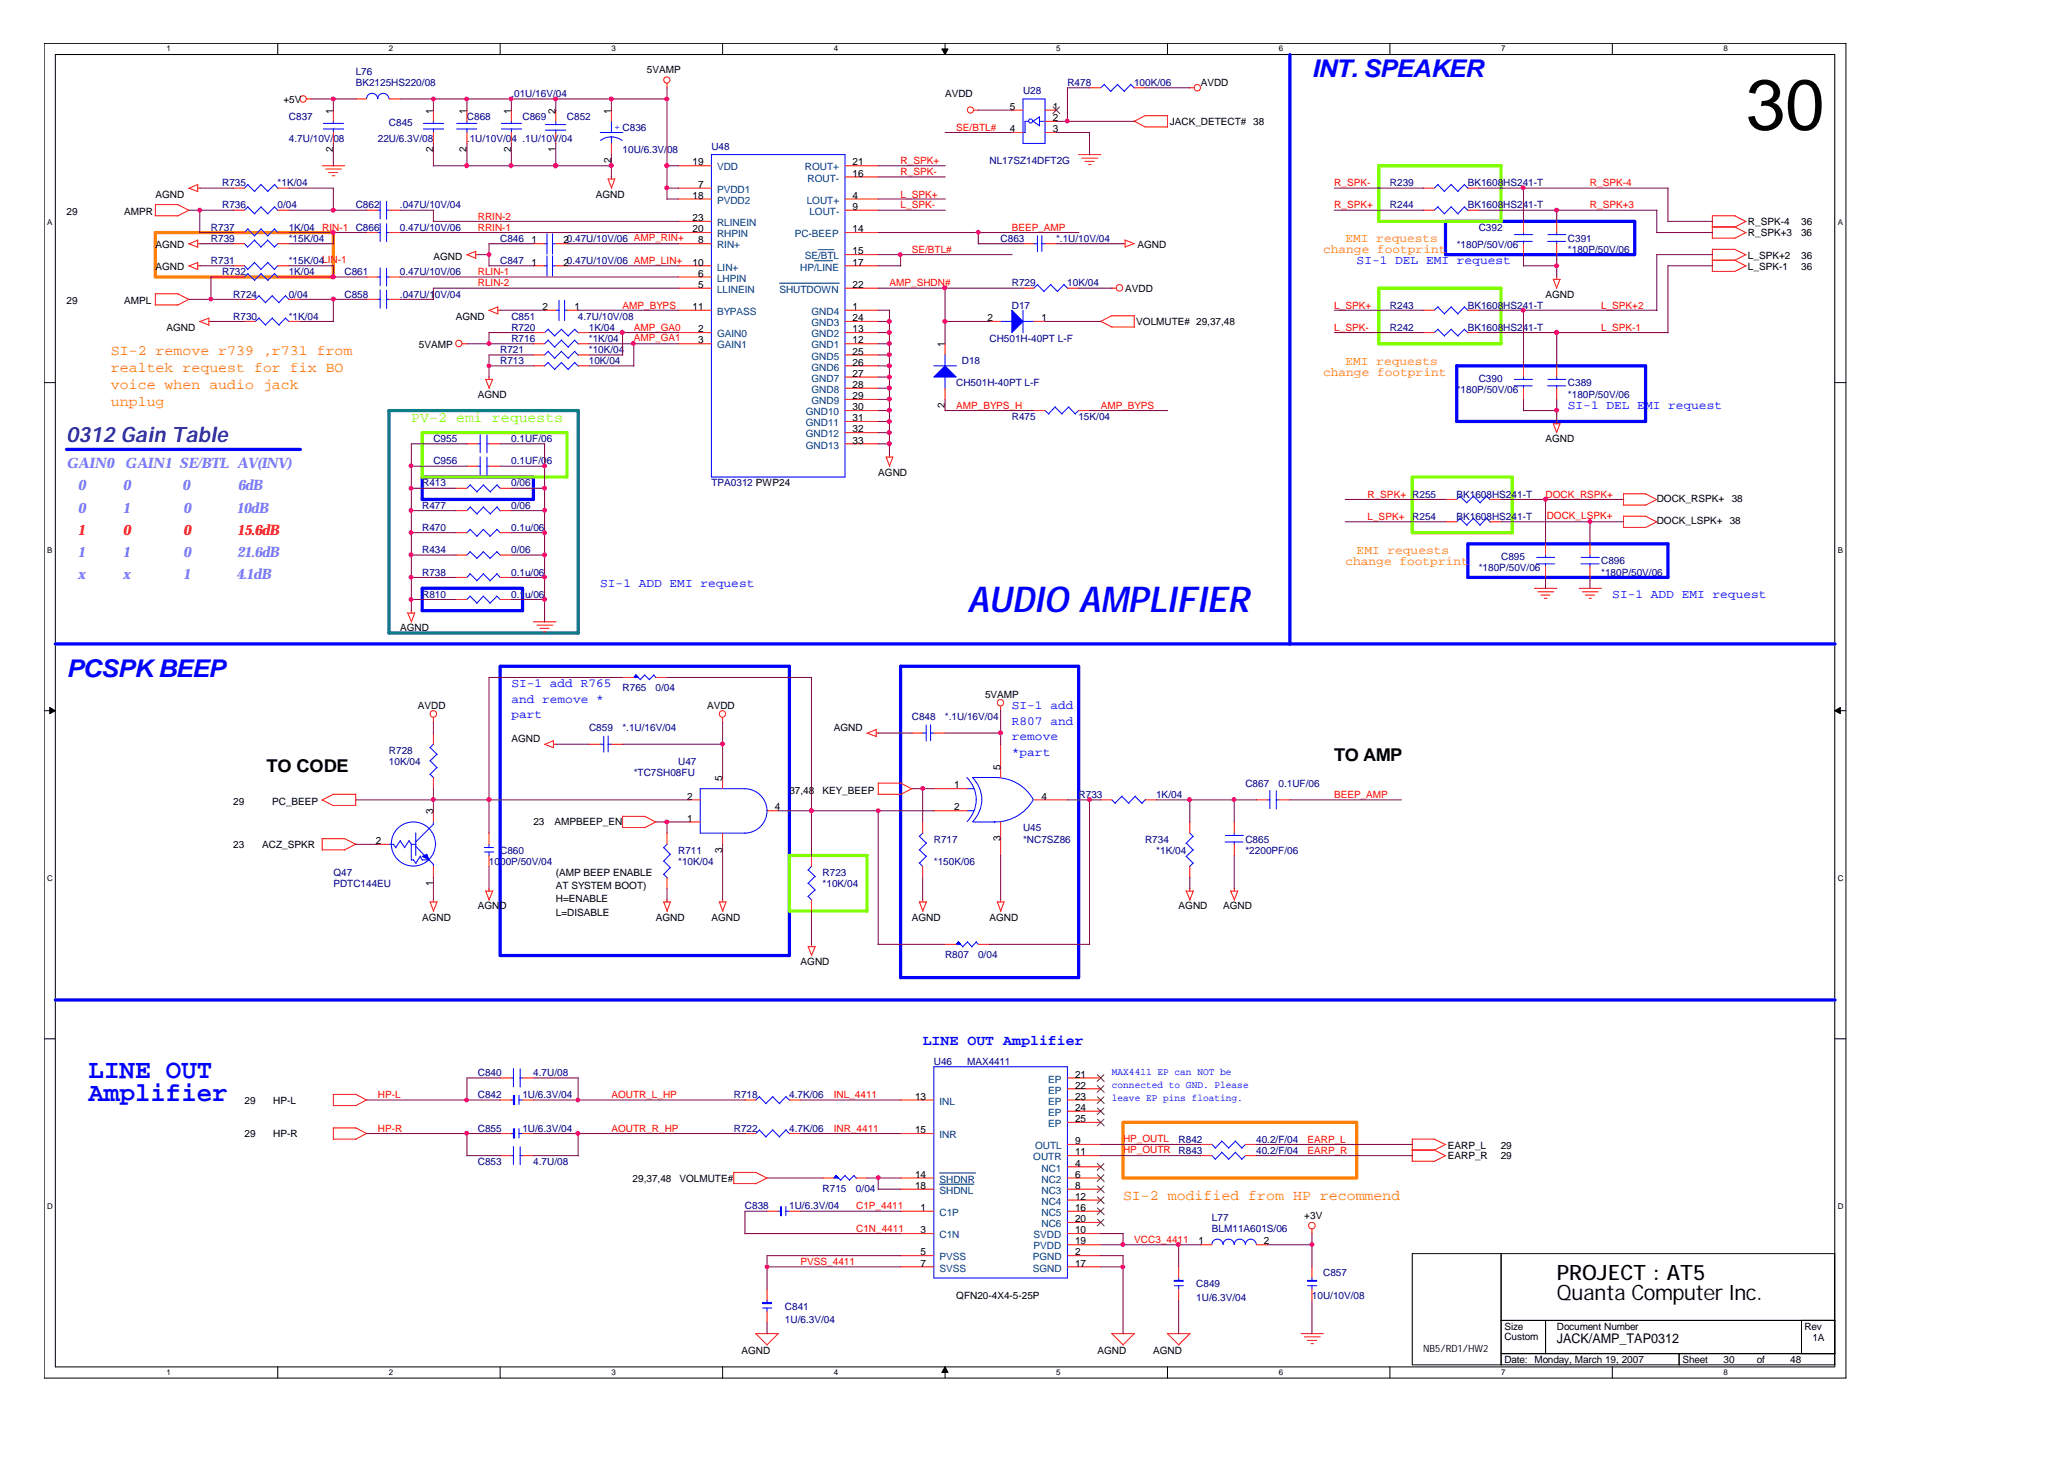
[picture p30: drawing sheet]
<svg xmlns="http://www.w3.org/2000/svg" width="297mm" height="210mm" viewBox="0 0 297 210" stroke-linecap="round" stroke-linejoin="round" font-family="sans-serif">
<defs><g id="words">
<text font-size="10.2" x="251.2" y="18.6">30</text>
<text font-size="5.1" fill="#00f" x="139.2" y="88.1">AUDIO AMPLIFIER</text>
<g font-size="3.9" fill="#00f">
<text x="12.7" y="155.1">LINE OUT</text>
<text x="12.7" y="158.4">Amplifier</text>
</g>
<g font-size="3.5" fill="#00f">
<text x="188.8" y="11.1">INT. SPEAKER</text>
<text x="9.6" y="97.5">PCSPKBEEP</text>
</g>
<text font-size="3" fill="#0000a0" x="9.6" y="63.6">0312 Gain Table</text>
<g font-size="3">
<text x="224" y="184.2">PROJECT : AT5</text>
<text x="224" y="187">Quanta Computer Inc.</text>
</g>
<g font-size="2.5">
<text x="38.4" y="111">TO CODE</text>
<text x="192" y="109.4">TO AMP</text>
</g>
<g font-size="2.1" fill="#ff8000">
<text x="16" y="51.1">SI-2 remove r739 ,r731 from</text>
<text x="16" y="53.5">realtek request for fix BO</text>
<text x="16" y="56">voice when audio jack</text>
<text x="16" y="58.4">unplug</text>
<text x="161.6" y="172.7">SI-2 modified from HP recommend</text>
</g>
<text font-size="2.1" fill="#80ff00" x="59.2" y="60.7">PV-2 emi requests</text>
<g font-size="2.1" fill="#8080ff">
<text x="9.6" y="67.4">GAIN0</text>
<text x="11.2" y="70.5">0</text>
<text x="17.7" y="70.5">0</text>
<text x="18" y="67.4">GAIN1 SE/BTL AV(INV)</text>
<text x="26.2" y="70.5">0</text>
<text x="34.2" y="70.5">6dB</text>
<text x="11.2" y="73.8">0</text>
<text x="17.7" y="73.8">1</text>
<text x="26.4" y="73.8">0</text>
<text x="34" y="73.8">10dB</text>
<text x="11.2" y="83.4">x</text>
<text x="11.2" y="80.2">1</text>
<text x="17.7" y="83.4">x</text>
<text x="17.7" y="80.2">1</text>
<text x="26.4" y="83.4">1</text>
<text x="26.4" y="80.2">0</text>
<text x="34" y="83.4">4.1dB</text>
<text x="34.1" y="80.2">21.6dB</text>
</g>
<g font-size="2.1" fill="#f00">
<text x="11.2" y="77">1</text>
<text x="17.7" y="77">0</text>
<text x="26.4" y="77">0</text>
<text x="34.1" y="77">15.6dB</text>
</g>
<text font-size="2.1" fill="#00f" x="132.8" y="150.3">LINE OUT Amplifier</text>
<text font-size="1.9" x="224" y="193.2">JACK/AMP_TAP0312</text>
<g font-size="1.8" fill="#ff8000">
<text x="193.6" y="34.9">EMI requests</text>
<text x="190.4" y="36.5">change footprint</text>
<text x="193.6" y="52.5">EMI requests</text>
<text x="190.4" y="54">change footprint</text>
<text x="193.6" y="81.3">change footprint</text>
<text x="195.2" y="79.6">EMI requests</text>
</g>
<g font-size="1.8" fill="#00f">
<text x="195.2" y="38">SI-1 DEL EMI request</text>
<text x="225.6" y="58.9">SI-1 DEL EMI request</text>
<text x="86.4" y="84.5">SI-1 ADD EMI request</text>
<text x="232" y="86">SI-1 ADD EMI request</text>
<text x="73.6" y="98.9">SI-1 add R765</text>
<text x="73.6" y="101.1">and remove *</text>
<text x="73.6" y="103.3">part</text>
<text x="145.6" y="102">SI-1 add</text>
<text x="145.6" y="104.3">R807 and</text>
<text x="145.6" y="106.5">remove</text>
<text x="145.6" y="108.8">*part</text>
</g>
<g font-size="1.4" fill="#000080">
<text x="51.2" y="10.8">L76</text>
<text x="41.6" y="17.2">C837</text>
<text x="51.2" y="12.4">BK2125HS220/08</text>
<text x="67.2" y="17.2">C868</text>
<text x="73.6" y="14">.01U/16V/04</text>
<text x="75.2" y="17.2">C869</text>
<text x="81.6" y="17.2">C852</text>
<text x="147.2" y="13.5">U28</text>
<text x="153.6" y="12.4">R478</text>
<text x="163.2" y="12.4">100K/06</text>
<text x="41.6" y="20.4">4.7U/10V/08</text>
<text x="54.4" y="20.4">22U/6.3V/08</text>
<text x="56" y="18.2">C845</text>
<text x="67.2" y="20.4">.1U/10V/04 .1U/10V/04</text>
<text x="89.6" y="22">10U/6.3V/08</text>
<text x="102.4" y="21.5">U48</text>
<text x="142.4" y="23.6">NL17SZ14DFT2G</text>
<text x="32" y="26.8">R735</text>
<text x="32" y="30">R736</text>
<text x="39.9" y="26.8">*1K/04</text>
<text x="39.9" y="30">0/04</text>
<text x="51.2" y="30">C862</text>
<text x="57.5" y="30">.047U/10V/04</text>
<text x="200" y="26.8">R239</text>
<text x="200" y="30">R244</text>
<text x="211.2" y="26.8">BK1608HS241-T</text>
<text x="211.2" y="30">BK1608HS241-T</text>
<text x="30.4" y="33.2">R737</text>
<text x="30.4" y="34.8">R739</text>
<text x="41.5" y="33.2">1K/04</text>
<text x="41.5" y="34.8">*15K/04</text>
<text x="51.2" y="33.2">C866</text>
<text x="57.5" y="33.2">0.47U/10V/06</text>
<text x="72" y="34.8">C846</text>
<text x="144" y="34.8">C863</text>
<text x="151.9" y="34.8">*.1U/10V/04</text>
<text x="209.6" y="35.7">*180P/50V/06</text>
<text x="212.8" y="33.2">C392</text>
<text x="225.6" y="34.8">C391</text>
<text x="30.4" y="38">R731</text>
<text x="32" y="39.6">R732</text>
<text x="41.5" y="38">*15K/04LIN-1</text>
<text x="41.5" y="39.6">1K/04</text>
<text x="49.6" y="39.6">C861</text>
<text x="57.5" y="39.6">0.47U/10V/06</text>
<text x="72" y="38">C847</text>
<text x="145.6" y="41.2">R729</text>
<text x="153.6" y="41.2">10K/04</text>
<text x="225.6" y="36.4">*180P/50V/06</text>
<text x="33.6" y="46">R730</text>
<text x="33.6" y="42.8">R724</text>
<text x="41.5" y="46">*1K/04</text>
<text x="41.5" y="42.8">0/04</text>
<text x="49.6" y="42.8">C858</text>
<text x="57.5" y="42.8">.047U/10V/04</text>
<text x="73.6" y="47.6">R720</text>
<text x="73.6" y="46">C851</text>
<text x="83.2" y="46">4.7U/10V/08</text>
<text x="84.7" y="47.6">1K/04</text>
<text x="145.6" y="44.4">D17</text>
<text x="200" y="47.6">R242</text>
<text x="200" y="44.4">R243</text>
<text x="211.2" y="47.6">BK1608HS241-T</text>
<text x="211.2" y="44.4">BK1608HS241-T</text>
<text x="72" y="52.4">R713</text>
<text x="72" y="50.8">R721</text>
<text x="73.6" y="49.2">R716</text>
<text x="84.7" y="52.4">10K/04</text>
<text x="84.7" y="49.2">*1K/04</text>
<text x="84.7" y="50.8">*10K/04</text>
<text x="138.4" y="52.4">D18</text>
<text x="142.4" y="49.2">CH501H-40PT L-F</text>
<text x="137.6" y="55.6">CH501H-40PT L-F</text>
<text x="209.6" y="56.6">*180P/50V/06</text>
<text x="212.8" y="55">C390</text>
<text x="225.6" y="55.6">C389</text>
<text x="225.6" y="57.2">*180P/50V/06</text>
<text x="62.4" y="63.6">C955</text>
<text x="73.5" y="63.6">0.1UF/06</text>
<text x="145.6" y="60.4">R475</text>
<text x="155.2" y="60.4">15K/04</text>
<text x="60.7" y="70">R413</text>
<text x="62.4" y="66.8">C956</text>
<text x="73.5" y="70">0/06</text>
<text x="73.5" y="66.8">0.1UF/06</text>
<text x="102.4" y="70">TPA0312 PWP24</text>
<text x="203.2" y="71.6">R255</text>
<text x="209.6" y="71.6">BK1608HS241-T</text>
<text x="60.7" y="76.4">R470</text>
<text x="60.7" y="73.2">R477</text>
<text x="73.5" y="76.4">0.1u/06</text>
<text x="73.5" y="73.2">0/06</text>
<text x="203.2" y="74.8">R254</text>
<text x="209.6" y="74.8">BK1608HS241-T</text>
<text x="60.7" y="82.8">R738</text>
<text x="60.7" y="79.6">R434</text>
<text x="73.5" y="82.8">0.1u/06</text>
<text x="73.5" y="79.6">0/06</text>
<text x="212.8" y="82.2">*180P/50V/06</text>
<text x="216" y="80.6">C895</text>
<text x="230.4" y="81.2">C896</text>
<text x="230.4" y="82.8">*180P/50V/06</text>
<text x="60.7" y="86">R810</text>
<text x="73.5" y="86">0.1u/06</text>
<text x="89.6" y="99.5">R765</text>
<text x="94.3" y="99.5">0/04</text>
<text x="84.8" y="105.2">C859</text>
<text x="89.6" y="105.2">*.1U/16V/04</text>
<text x="131.2" y="103.6">C848</text>
<text x="135.9" y="103.6">*.1U/16V/04</text>
<text x="56" y="108.4">R728</text>
<text x="56" y="110">10K/04</text>
<text x="91.2" y="111.6">*TC7SH08FU</text>
<text x="97.6" y="110">U47</text>
<text x="179.2" y="113.2">C867</text>
<text x="184" y="113.2">0.1UF/06</text>
<text x="147.2" y="119.6">U45</text>
<text x="155.2" y="114.8">R733</text>
<text x="166.3" y="114.8">1K/04</text>
<text x="48" y="126">Q47</text>
<text x="70.4" y="124.4">1000P/50V/04</text>
<text x="72" y="122.8">C860</text>
<text x="97.6" y="122.8">R711</text>
<text x="97.6" y="124.4">*10K/04</text>
<text x="118.4" y="126">R723</text>
<text x="134.4" y="121.2">R717</text>
<text x="134.4" y="124.4">*150K/06</text>
<text x="147.2" y="121.2">*NC7SZ86</text>
<text x="164.8" y="121.2">R734</text>
<text x="166.4" y="122.8">*1K/04</text>
<text x="179.2" y="121.2">C865</text>
<text x="179.2" y="122.8">*2200PF/06</text>
<text x="48" y="127.6">PDTC144EU</text>
<text x="118.4" y="127.6">*10K/04</text>
<text x="136" y="137.9">R807</text>
<text x="140.7" y="137.9">0/04</text>
<text x="68.7" y="154.8">C840</text>
<text x="76.7" y="154.8">4.7U/08</text>
<text x="134.4" y="153.2">U46</text>
<text x="139.2" y="153.2">MAX4411</text>
<text x="68.7" y="158">C842</text>
<text x="75.2" y="158">1U/6.3V/04</text>
<text x="105.6" y="158">R718</text>
<text x="113.6" y="158">4.7K/06</text>
<text x="68.7" y="162.8">C855</text>
<text x="68.7" y="167.6">C853</text>
<text x="75.2" y="162.8">1U/6.3V/04</text>
<text x="76.7" y="167.6">4.7U/08</text>
<text x="105.6" y="162.8">R722</text>
<text x="113.6" y="162.8">4.7K/06</text>
<text x="169.6" y="164.4">R842</text>
<text x="169.6" y="166">R843</text>
<text x="180.7" y="164.4">40.2/F/04</text>
<text x="180.7" y="166">40.2/F/04</text>
<text x="118.4" y="171.5">R715</text>
<text x="123.2" y="171.5">0/04</text>
<text x="107.2" y="174">C838</text>
<text x="113.6" y="174">1U/6.3V/04</text>
<text x="174.4" y="175.6">L77</text>
<text x="174.4" y="177.2">BLM11A601S/06</text>
<text x="172.1" y="185.2">C849</text>
<text x="190.4" y="183.6">C857</text>
<text x="112.9" y="188.4">C841</text>
<text x="112.9" y="190.3">1U/6.3V/04</text>
<text x="172.1" y="187.1">1U/6.3V/04</text>
<text x="188.8" y="186.8">10U/10V/08</text>
</g>
<g font-size="1.4">
<text x="93.1" y="10.5">5VAMP</text>
<text x="40.8" y="14.8">+5V</text>
<text x="47.9" y="16.4" transform="rotate(-90 47.9 16.4)">1</text>
<text x="62.3" y="16.4" transform="rotate(-90 62.3 16.4)">1</text>
<text x="67.1" y="16.4" transform="rotate(-90 67.1 16.4)">1</text>
<text x="73.5" y="16.4" transform="rotate(-90 73.5 16.4)">1</text>
<text x="79.9" y="16.4" transform="rotate(-90 79.9 16.4)">2</text>
<text x="87.9" y="16.4" transform="rotate(-90 87.9 16.4)">1</text>
<text x="136" y="14">AVDD</text>
<text x="145.3" y="15.8">5</text>
<text x="151.5" y="15.8">1</text>
<text x="151.5" y="17.4">2</text>
<text x="172.8" y="12.4">AVDD</text>
<text x="47.9" y="21.9" transform="rotate(-90 47.9 21.9)">2</text>
<text x="62.3" y="21.9" transform="rotate(-90 62.3 21.9)">2</text>
<text x="67.1" y="21.9" transform="rotate(-90 67.1 21.9)">2</text>
<text x="73.5" y="21.9" transform="rotate(-90 73.5 21.9)">2</text>
<text x="79.9" y="21.9" transform="rotate(-90 79.9 21.9)">1</text>
<text x="87.9" y="23.4" transform="rotate(-90 87.9 23.4)">2</text>
<text x="99.7" y="23.8">19</text>
<text x="122.7" y="23.8">21</text>
<text x="145.3" y="19">4</text>
<text x="151.5" y="19">3</text>
<text x="168.3" y="18">JACK_DETECT# 38</text>
<text x="22.4" y="28.4">AGND</text>
<text x="85.7" y="28.4">AGND</text>
<text x="99.7" y="28.6">18</text>
<text x="100.5" y="27">7</text>
<text x="122.7" y="25.4">16</text>
<text x="122.7" y="28.6">4</text>
<text x="9.6" y="31">29</text>
<text x="17.9" y="31">AMPR</text>
<text x="22.4" y="35.6">AGND</text>
<text x="76.5" y="35">1</text>
<text x="81.1" y="35">20.47U/10V/06</text>
<text x="99.7" y="31.8">23</text>
<text x="99.7" y="33.4">20</text>
<text x="100.5" y="35">8</text>
<text x="122.7" y="33.4">14</text>
<text x="122.7" y="30.2">9</text>
<text x="163.7" y="35.6">AGND</text>
<text x="251.5" y="34">R_SPK+3</text>
<text x="251.5" y="32.4">R_SPK-4</text>
<text x="259.1" y="34">36</text>
<text x="259.2" y="32.4">36</text>
<text x="22.4" y="38.8">AGND</text>
<text x="62.4" y="37.4">AGND</text>
<text x="76.5" y="38.2">1</text>
<text x="81.1" y="38.2">20.47U/10V/06 AMP_LIN+</text>
<text x="99.7" y="38.2">10</text>
<text x="100.5" y="39.8">6</text>
<text x="100.5" y="41.4">5</text>
<text x="122.7" y="41.4">22</text>
<text x="122.7" y="36.6">15</text>
<text x="122.7" y="38.2">17</text>
<text x="251.5" y="38.8">L_SPK-1</text>
<text x="251.5" y="37.2">L_SPK+2</text>
<text x="259.2" y="37.2">36</text>
<text x="259.2" y="38.8">36</text>
<text x="9.6" y="43.7">29</text>
<text x="17.9" y="43.7">AMPL</text>
<text x="24" y="47.6">AGND</text>
<text x="65.6" y="46">AGND</text>
<text x="78.1" y="44.6">2</text>
<text x="82.7" y="44.6">1</text>
<text x="99.7" y="44.6">11</text>
<text x="100.5" y="47.8">2</text>
<text x="122.7" y="46.2">24</text>
<text x="122.7" y="47.8">13</text>
<text x="122.7" y="44.6">1</text>
<text x="142.1" y="46.2">2</text>
<text x="149.9" y="46.2">1</text>
<text x="161.9" y="42">AVDD</text>
<text x="163.5" y="46.8">VOLMUTE# 29,37,48</text>
<text x="222.4" y="42.8">AGND</text>
<text x="60.3" y="50">5VAMP</text>
<text x="100.5" y="49.4">3</text>
<text x="122.7" y="49.4">12</text>
<text x="122.7" y="51">25</text>
<text x="122.7" y="52.6">26</text>
<text x="135.9" y="50" transform="rotate(-90 135.9 50)">1</text>
<text x="68.7" y="57.2">AGND</text>
<text x="122.7" y="54.2">27</text>
<text x="122.7" y="55.8">28</text>
<text x="122.7" y="57.4">29</text>
<text x="122.7" y="59">30</text>
<text x="135.9" y="58.6" transform="rotate(-90 135.9 58.6)">2</text>
<text x="122.7" y="60.6">31</text>
<text x="122.7" y="62.2">32</text>
<text x="122.7" y="63.8">33</text>
<text x="222.4" y="63.6">AGND</text>
<text x="126.4" y="68.4">AGND</text>
<text x="238.4" y="75.5">DOCK_LSPK+</text>
<text x="238.4" y="72.2">DOCK_RSPK+</text>
<text x="248.9" y="75.5">38</text>
<text x="249.2" y="72.2">38</text>
<text x="57.6" y="90.8">AGND</text>
<text x="60.1" y="102">AVDD</text>
<text x="101.7" y="102">AVDD</text>
<text x="141.7" y="100.4">5VAMP</text>
<text x="73.6" y="106.8">AGND</text>
<text x="120" y="105.2">AGND</text>
<text x="103.9" y="112.4" transform="rotate(-90 103.9 112.4)">5</text>
<text x="137.3" y="113.4">1</text>
<text x="143.9" y="110.8" transform="rotate(-90 143.9 110.8)">5</text>
<text x="33.6" y="115.8">29</text>
<text x="39.2" y="115.8">PC_BEEP</text>
<text x="62.3" y="117.2" transform="rotate(-90 62.3 117.2)">3</text>
<text x="76.8" y="118.7">23</text>
<text x="79.8" y="118.7">AMPBEEP_EN</text>
<text x="98.8" y="115">2</text>
<text x="98.8" y="118.2">1</text>
<text x="111.5" y="116.6">4</text>
<text x="113.6" y="114.2">37,48</text>
<text x="118.4" y="114.2">KEY_BEEP</text>
<text x="137.3" y="116.6">2</text>
<text x="149.9" y="115">4</text>
<text x="33.6" y="122">23</text>
<text x="37.7" y="122">ACZ_SPKR</text>
<text x="54.1" y="121.4">2</text>
<text x="80" y="126">(AMP BEEP ENABLE</text>
<text x="103.9" y="122.7" transform="rotate(-90 103.9 122.7)">3</text>
<text x="143.9" y="121" transform="rotate(-90 143.9 121)">3</text>
<text x="62.3" y="127.4" transform="rotate(-90 62.3 127.4)">1</text>
<text x="68.7" y="130.8">AGND</text>
<text x="80" y="127.9">AT SYSTEM BOOT)</text>
<text x="80" y="129.8">H=ENABLE</text>
<text x="80" y="131.7">L=DISABLE</text>
<text x="169.6" y="130.8">AGND</text>
<text x="176" y="130.8">AGND</text>
<text x="60.7" y="132.4">AGND</text>
<text x="94.4" y="132.4">AGND</text>
<text x="102.4" y="132.4">AGND</text>
<text x="131.2" y="132.4">AGND</text>
<text x="142.4" y="132.4">AGND</text>
<text x="115.2" y="138.8">AGND</text>
<text x="154.7" y="155">21</text>
<text x="35.2" y="158.8">29</text>
<text x="39.3" y="158.8">HP-L</text>
<text x="131.7" y="158.2">13</text>
<text x="154.7" y="156.6">22</text>
<text x="154.7" y="158.2">23</text>
<text x="154.7" y="159.8">24</text>
<text x="154.7" y="161.4">25</text>
<text x="35.2" y="163.6">29</text>
<text x="39.3" y="163.6">HP-R</text>
<text x="131.7" y="163">15</text>
<text x="154.7" y="166.2">11</text>
<text x="154.7" y="164.6">9</text>
<text x="154.7" y="167.8">4</text>
<text x="208.3" y="165.2">EARP_L</text>
<text x="208.3" y="166.8">EARP_R</text>
<text x="215.9" y="165.2">29</text>
<text x="215.9" y="166.8">29</text>
<text x="91" y="170">29,37,48</text>
<text x="97.7" y="170">VOLMUTE#</text>
<text x="131.7" y="171">18</text>
<text x="131.7" y="169.4">14</text>
<text x="154.7" y="169.4">6</text>
<text x="154.7" y="172.6">12</text>
<text x="154.7" y="171">8</text>
<text x="132.5" y="174.2">1</text>
<text x="132.5" y="177.4">3</text>
<text x="154.7" y="174.2">16</text>
<text x="154.7" y="175.8">20</text>
<text x="154.7" y="177.4">10</text>
<text x="154.7" y="179">19</text>
<text x="172.5" y="179">1</text>
<text x="181.9" y="179">2</text>
<text x="187.7" y="175.3">+3V</text>
<text x="132.5" y="180.6">5</text>
<text x="132.5" y="182.2">7</text>
<text x="154.7" y="182.2">17</text>
<text x="154.7" y="180.6">2</text>
<text x="137.6" y="186.8">QFN20-4X4-5-25P</text>
<text x="216.5" y="191.3">Size</text>
<text x="224" y="191.3">Document Number</text>
<text x="259.6" y="191.3">Rev</text>
<text x="106.7" y="194.8">AGND</text>
<text x="157.9" y="194.8">AGND</text>
<text x="165.9" y="194.8">AGND</text>
<text x="204.8" y="194.5">NB5/RD1/HW2</text>
<text x="216.5" y="192.8">Custom</text>
<text x="216.5" y="196.1">Date: Monday, March 19, 2007</text>
<text x="242.1" y="196.1">Sheet</text>
<text x="248" y="196.1">30</text>
<text x="252.8" y="196.1">of</text>
<text x="257.6" y="196.1">48</text>
<text x="260.8" y="192.9">1A</text>
</g>
<g font-size="1.4" fill="#00f">
<text x="88.4" y="18.6">+ C836</text>
<text x="160" y="154.7">MAX4411 EP can NOT be</text>
<text x="160" y="156.6">connected to GND. Please</text>
<text x="160" y="158.5">leave EP pins floating.</text>
</g>
<g font-size="1.4" fill="#f00">
<text x="129.6" y="23.6">R_SPK+</text>
<text x="137.6" y="18.8">SE/BTL#</text>
<text x="129.6" y="30">L_SPK-</text>
<text x="129.6" y="28.4">L_SPK+</text>
<text x="129.6" y="25.2">R_SPK-</text>
<text x="192" y="26.8">R_SPK-</text>
<text x="192" y="30">R_SPK+</text>
<text x="228.8" y="30">R_SPK+3</text>
<text x="228.8" y="26.8">R_SPK-4</text>
<text x="46.4" y="33.2">RIN-1</text>
<text x="68.7" y="33.2">RRIN-1</text>
<text x="68.7" y="31.6">RRIN-2</text>
<text x="91.2" y="34.6">AMP_RIN+</text>
<text x="145.6" y="33.2">BEEP_AMP</text>
<text x="68.7" y="41.2">RLIN-2</text>
<text x="68.7" y="39.6">RLIN-1</text>
<text x="128" y="41.2">AMP_SHDN#</text>
<text x="131.2" y="36.4">SE/BTL#</text>
<text x="89.6" y="44.4">AMP_BYPS</text>
<text x="91.2" y="47.6">AMP_GA0</text>
<text x="192" y="47.6">L_SPK-</text>
<text x="192" y="44.4">L_SPK+</text>
<text x="230.4" y="47.6">L_SPK-1</text>
<text x="230.4" y="44.4">L_SPK+2</text>
<text x="91.2" y="49">AMP_GA1</text>
<text x="137.6" y="58.8">AMP_BYPS_H</text>
<text x="158.4" y="58.8">AMP_BYPS</text>
<text x="196.8" y="71.6">R_SPK+</text>
<text x="222.4" y="71.6">DOCK_RSPK+</text>
<text x="196.8" y="74.8">L_SPK+</text>
<text x="222.5" y="74.6">DOCK_LSPK+</text>
<text x="192" y="114.8">BEEP_AMP</text>
<text x="54.4" y="158">HP-L</text>
<text x="88" y="158">AOUTR_L_HP</text>
<text x="120" y="158">INL_4411</text>
<text x="54.4" y="162.8">HP-R</text>
<text x="88" y="162.8">AOUTR_R_HP</text>
<text x="120" y="162.8">INR_4411</text>
<text x="161.6" y="164.3">HP_OUTL</text>
<text x="161.6" y="165.9">HP_OUTR</text>
<text x="188.1" y="166">EARP_R</text>
<text x="188.1" y="164.4">EARP_L</text>
<text x="123.2" y="177.2">C1N_4411</text>
<text x="123.2" y="174">C1P_4411</text>
<text x="163.2" y="178.8">VCC3_4411</text>
<text x="115.2" y="182">PVSS_4411</text>
</g>
<g font-size="1.4" fill="#004080">
<text x="103.2" y="27.7">PVDD1</text>
<text x="103.2" y="29.3">PVDD2</text>
<text x="103.2" y="24.5">VDD</text>
<text x="115.8" y="24.5">ROUT+</text>
<text x="116.1" y="29.3">LOUT+</text>
<text x="116.2" y="26.1">ROUT-</text>
<text x="103.2" y="35.7">RIN+</text>
<text x="103.2" y="32.5">RLINEIN</text>
<text x="103.2" y="34.1">RHPIN</text>
<text x="114.4" y="34.1">PC-BEEP</text>
<text x="116.5" y="30.9">LOUT-</text>
<text x="103.2" y="38.9">LIN+</text>
<text x="103.2" y="40.5">LHPIN</text>
<text x="115.1" y="38.9">HP/LINE</text>
<text x="115.8" y="37.3">SE/BTL</text>
<text x="103.2" y="42.1">LLINEIN</text>
<text x="103.2" y="45.3">BYPASS</text>
<text x="112.1" y="42.1">SHUTDOWN</text>
<text x="116.8" y="45.3">GND4</text>
<text x="116.8" y="46.9">GND3</text>
<text x="103.2" y="48.5">GAIN0</text>
<text x="103.2" y="50.1">GAIN1</text>
<text x="116.8" y="50.1">GND1</text>
<text x="116.8" y="48.5">GND2</text>
<text x="116.8" y="51.7">GND5</text>
<text x="116.8" y="53.3">GND6</text>
<text x="116" y="59.7">GND10</text>
<text x="116.8" y="54.9">GND7</text>
<text x="116.8" y="56.5">GND8</text>
<text x="116.8" y="58.1">GND9</text>
<text x="116" y="61.3">GND11</text>
<text x="116" y="62.9">GND12</text>
<text x="116" y="64.5">GND13</text>
<text x="150.8" y="155.8">EP</text>
<text x="135.2" y="158.9">INL</text>
<text x="150.8" y="157.3">EP</text>
<text x="150.8" y="158.9">EP</text>
<text x="150.8" y="160.5">EP</text>
<text x="135.2" y="163.8">INR</text>
<text x="148.7" y="166.9">OUTR</text>
<text x="148.9" y="165.3">OUTL</text>
<text x="150.8" y="162.2">EP</text>
<text x="135.2" y="170.2">SHDNR</text>
<text x="135.2" y="171.8">SHDNL</text>
<text x="149.9" y="170.2">NC2</text>
<text x="149.9" y="173.3">NC4</text>
<text x="149.9" y="171.8">NC3</text>
<text x="149.9" y="168.5">NC1</text>
<text x="135.2" y="174.9">C1P</text>
<text x="135.2" y="178.2">C1N</text>
<text x="148.7" y="178.2">SVDD</text>
<text x="148.7" y="179.8">PVDD</text>
<text x="149.9" y="174.9">NC5</text>
<text x="149.9" y="176.5">NC6</text>
<text x="135.2" y="181.3">PVSS</text>
<text x="135.2" y="182.9">SVSS</text>
<text x="148.6" y="182.9">SGND</text>
<text x="148.6" y="181.3">PGND</text>
</g>
<g font-size="1.1">
<text x="24" y="7.4">1</text>
<text x="56" y="7.4">2</text>
<text x="88" y="7.4">3</text>
<text x="120" y="7.4">4</text>
<text x="152" y="7.4">5</text>
<text x="184" y="7.4">6</text>
<text x="216" y="7.4">7</text>
<text x="248" y="7.4">8</text>
<text x="6.8" y="32.4">A</text>
<text x="264.4" y="32.4">A</text>
<text x="6.8" y="79.6">B</text>
<text x="264.4" y="79.6">B</text>
<text x="6.8" y="126.8">C</text>
<text x="264.4" y="126.8">C</text>
<text x="6.8" y="174">D</text>
<text x="264.4" y="174">D</text>
<text x="24" y="197.8">1</text>
<text x="56" y="197.8">2</text>
<text x="88" y="197.8">3</text>
<text x="120" y="197.8">4</text>
<text x="152" y="197.8">5</text>
<text x="184" y="197.8">6</text>
<text x="216" y="197.8">7</text>
<text x="248" y="197.8">8</text>
</g>
</g></defs>
<g fill="none" stroke="#000" stroke-width=".14">
<path d="M6.3 6.2h259.3v192.1h-259.3zM8 7.8h256v188.9h-256zM40 6.2v1.6M72 6.2v1.6M104 6.2v1.6M136 6.2v1.6M168 6.2v1.6M200 6.2v1.6M232 6.2v1.6M6.3 55h1.7M264 55h1.6M6.3 102.2h1.7"/>
<path d="M264 102.2h1.6M6.3 149.5h1.7M264 149.5h1.6M40 196.7v1.6M72 196.7v1.6M104 196.7v1.6M136 196.7v1.6M168 196.7v1.6M200 196.7v1.6M216 190h48M216 180.4v16M216 194.7h48"/>
<path d="M222.4 190v4.7M232 196.7v1.6M241.6 194.7v1.7M259.2 190v4.7M264 180.4h-60.8v16h60.8"/>
</g>
<g fill="#000" stroke="#000" stroke-width=".14">
<path d="M135.5 7h.9l-.4 .8z" fill-rule="evenodd"/>
<path d="M7.2 101.8l.8 .4-.8 .5z" fill-rule="evenodd"/>
<path d="M264 102.2l.8-.4v.9z" fill-rule="evenodd"/>
<path d="M136 196.7l.4 .8h-.9z" fill-rule="evenodd"/>
</g>
<path d="M185.6 7.8v84.9M208 31.8h27.2v4.8h-27.2zM209.6 52.6h27.2v8h-27.2zM9.6 64.7h33.6M60.7 68.6h16.1v3.3h-16.1zM211.2 78.2h28.8v4.9h-28.8zM8 92.6h256M60.7 84.6h14.5v3.3h-14.5zM72 95.9h41.6v41.6h-41.6zM129.6 95.9h25.6v44.7h-25.6zM8 143.9h256" fill="none" stroke="#00f" stroke-width=".47"/>
<path d="M56 59.1h27.2v32h-27.2z" fill="none" stroke="#008080" stroke-width=".47"/>
<path d="M22.4 33.5h25.6v6.3h-25.6zM161.6 161.5h33.6v8h-33.6z" fill="none" stroke="#ff8000" stroke-width=".47"/>
<path d="M198.4 23.8h17.6v8h-17.6zM198.4 41.5h17.6v8h-17.6zM60.7 62.2h20.9v6.4h-20.9zM203.2 68.6h14.4v8h-14.4zM113.6 123.1h11.2v8h-11.2z" fill="none" stroke="#80ff00" stroke-width=".47"/>
<g fill="none" stroke="#f00" stroke-width=".14">
<path d="M44.1 14.2h.7M48 15.8v1.7M48 19.1v1.5M51.2 14.2h1.5M56 14.2h1.6M62.4 15.8v1.7M62.4 19.1v1.5M67.2 15.8v1.7M67.2 19.1v1.5M73.6 15.8v1.7M73.6 19.1v1.5M80 15.8v1.7"/>
<path d="M80 19.1v1.5M88 15.8v1.7M96 12v.7M140.1 15.8h.7M145.6 15.8h1.6M145.6 19.1h1.6M150.4 15.8h1.6M150.4 17.5h1.6M150.4 19.1h1.6M156.8 12.6h1.6M163.2 17.4l1.6 .9M163.2 12.6h1.6"/>
<path d="M164.7 18.3h3.3M164.8 16.7h3.2M164.8 16.6l-1.6 .9M168 16.7v1.6M171.2 12.6h.6M22.3 31h3.3M22.4 29.4h3.2M22.4 29.4v1.6M25.6 29.4l1.6 .9M27.2 27.1l1.3 .5M27.2 38.2l1.3 .6M27.2 35.1l1.3 .5"/>
<path d="M27.2 30.2l-1.7 .9M28.4 26.5v1M28.4 34.5v1M28.4 37.7v1M28.4 26.6l-1.3 .5M28.4 27.1h.4M28.4 38.2h.4M28.4 37.8l-1.3 .5M28.4 35.1h.4M28.4 34.6l-1.3 .5M33.6 27.1h1.6M33.6 38.2h1.6"/>
<path d="M33.6 35.1h1.6M33.6 30.2h1.6M33.6 39.8h1.6M33.6 33.5h1.6M40 27.1h1.6M40 38.2h1.6M40 35.1h1.6M40 30.2h1.6M40 39.8h1.6M40 33.5h1.6M46.4 23.8h3.2M46.9 24.3h2.2"/>
<path d="M47.3 24.8h1.3M47.8 25.3h.4M52.7 30.2h1.7M52.7 39.8h1.7M52.7 33.5h1.7M56 30.2h1.6M56 39.8h1.6M56 33.5h1.6M67.2 36.6l1.3 .6M68.5 36.1v1M68.5 36.2l-1.4 .5M68.5 36.6h.3"/>
<path d="M76.8 38.2h1.6M76.8 35.1h1.6M80 38.2h1.6M80 35.1h1.6M87.5 25.8h.9M87.5 25.8l.5 1.3M88 20.6v1.6M88 25.4v.4M88.5 25.7l-.5 1.4M97.6 27.1h4.8M97.6 38.2h4.8M97.6 35.1h4.8"/>
<path d="M97.6 23.8h4.8M97.6 39.8h4.8M97.6 33.5h4.8M97.6 28.6h4.8M97.6 31.8h4.8M121.6 38.2h4.8M121.6 36.6h4.8M121.6 23.8h4.8M121.6 30.2h4.8M121.6 33.5h4.8M121.6 28.6h4.8M121.6 25.5h4.8"/>
<path d="M147.2 35.1h1.6M150.4 35.1h1.6M155.2 22.2h3.2M155.7 22.7h2.2M156.1 23.2h1.3M156.6 23.7h.4M161.5 35.1h.4M161.8 34.5l1.4 .6M161.9 34.6v1M163.2 35l-1.3 .5M204.8 27.1h1.6M204.8 30.2h1.6"/>
<path d="M211.2 27.1h1.6M211.2 30.2h1.6M219.2 31.8v1.7M219.2 35.1v1.5M224 31.8v1.7M224 35.1v1.5M224 39.8v.4M246.3 37.4h3.3M246.3 39h3.3M246.3 32.7h3.3M246.3 34.3h3.3M246.4 31h3.2"/>
<path d="M246.4 31v3.3M246.4 35.8v3.2M246.4 35.9h3.2M249.6 37.4l1.6 .9M249.6 32.7l1.6 .8M249.6 35.9l1.6 .8M249.6 31l1.6 .9M251.2 38.2l-1.6 .9M251.2 33.5l-1.6 .8M251.2 36.6l-1.6 .9M251.2 31.8l-1.6 .9M22.3 43.9h3.3"/>
<path d="M22.4 42.2v1.7M22.4 42.3h3.2M25.6 42.3l1.6 .8M27.2 43.1l-1.7 .8M28.7 46.2l1.4 .6M30.1 45.7v1.1M30.1 45.8l-1.4 .5M30.1 46.2h.3M35.2 46.2h1.5M35.2 43.1h1.5M41.6 46.2h1.6M41.6 43.1h1.6"/>
<path d="M52.7 43.1h1.7M56 43.1h1.6M66.5 49.5h.7M69.8 54.6h1.1M69.9 54.6l.5 1.3M70.4 44.6l1.3 .6M70.4 54.2v.4M70.9 54.5l-.5 1.4M71.6 44.1v1M71.6 44.2l-1.3 .5M71.6 44.6h.4M76.8 49.5h1.6"/>
<path d="M76.8 47.9h1.6M76.8 52.6h1.6M76.8 51.1h1.6M78.4 44.6h1.6M81.6 44.6h1.6M83.2 49.5h1.6M83.2 47.9h1.6M83.2 52.6h1.6M83.2 51.1h1.6M97.6 44.6h4.8M97.6 41.5h4.8M97.6 49.5h4.8"/>
<path d="M97.6 47.9h4.8M121.6 44.6h4.8M121.6 41.5h4.8M121.6 49.5h4.8M121.6 46.2h4.8M121.6 47.9h4.8M121.6 59.1h4.8M121.6 52.6h4.8M121.6 51.1h4.8M121.6 54.2h4.8M121.6 55.9h4.8M121.6 57.5h4.8"/>
<path d="M136 49.5v1.6M136 55.9v1.6M142.4 46.2h1.6M147.2 41.5h1.6M148.8 46.2h1.6M148.8 59.1h1.6M153.6 41.5h1.6M155.2 59.1h1.6M158.3 46.2l1.7 .8M159.9 41.5h.7M159.9 47h3.3M160 45.4h3.2"/>
<path d="M160 45.4l-1.6 .8M163.2 45.4v1.7M204.8 44.6h1.6M204.8 47.9h1.6M211.2 44.6h1.6M211.2 47.9h1.6M219.2 52.6v1.6M219.2 55.9v1.6M223.5 40.1l.5 1.4M223.5 40.2h1M224 52.6v1.6M224 55.9v1.6"/>
<path d="M224.5 40.2l-.6 1.3M65.6 70.2h1.6M65.6 79.9h1.6M65.6 76.6h1.6M65.6 73.5h1.6M67.2 63.9h1.5M67.2 67.1h1.5M70.4 63.9h1.6M70.4 67.1h1.6M72 70.2h1.6M72 79.9h1.6M72 76.6h1.6"/>
<path d="M72 73.5h1.6M121.6 63.9h4.8M121.6 60.6h4.8M121.6 62.2h4.8M127.5 65.8h.9M127.5 65.8l.5 1.3M128 65.4v.4M128.5 65.7l-.5 1.4M208 71.9h1.6M208 75.1h1.6M214.4 71.9h1.6M214.4 75.1h1.6"/>
<path d="M222.4 78.2v1.7M223.5 60.9l.5 1.3M223.5 61h1M224 60.6v.4M224.5 61l-.6 1.3M228.8 78.2v1.7M233.6 75.9h3.2M233.6 72.7h3.2M233.6 71v1.7M233.6 74.2v1.7M233.6 74.3h3.2M233.6 71h3.2"/>
<path d="M236.8 74.3l1.6 .8M236.8 71l1.6 .9M238.4 75.1l-1.7 .8M238.4 71.9l-1.7 .8M58.6 88.2h1M58.7 88.2l.5 1.3M59.2 87.8v.4M59.7 88.2l-.5 1.3M65.6 83.1h1.6M65.6 86.2h1.6M72 83.1h1.6M72 86.2h1.6"/>
<path d="M76.8 89.5h3.2M77.3 89.9h2.2M77.7 90.4h1.3M78.2 90.9h.4M89.6 97.5h1.6M94.4 97.5h1.6M220.8 84.6h3.2M221.3 85.1h2.3M221.7 85.6h1.3M222.2 86.1h.4M222.4 81.5v1.6M227.2 84.6h3.2"/>
<path d="M227.7 85.1h2.3M228.1 85.6h1.3M228.6 86.1h.4M228.8 81.5v1.6M46.4 115.1l1.6 .8M47.9 114.3h3.3M48 115.9h3.2M48 114.3l-1.7 .8M51.2 114.2v1.7M62.4 103.2v.7M62.4 105.5v1.6M62.4 111.9v1.6"/>
<path d="M62.4 116.6v1.7M70.4 119.9v1.6M78.4 107.1l1.3 .5M79.6 106.5v1M79.6 106.6l-1.3 .5M79.6 107.1h.4M84.8 107.1h1.6M88 107.1h1.6M89.5 119.1h3.3M89.6 117.4h3.2M89.6 117.4v1.7M92.8 117.4l1.6 .9"/>
<path d="M94.4 118.3l-1.7 .8M96 119.9v1.6M99.2 115.1h1.6M99.2 118.3h1.6M104 103.2v.7M104 111.9v1.6M104 119.9v1.6M110.4 116.6h1.6M124.8 105.5l1.3 .5M126.1 104.9v1M126.1 105l-1.4 .5M126.1 105.5h.3"/>
<path d="M126.3 114.3h3.3M126.4 112.6v1.7M126.4 112.7h3.2M129.6 112.7l1.6 .8M131.2 105.5h1.6M131.2 113.5l-1.7 .8M132.8 118.3v1.6M134.4 105.5h1.6M134.4 116.6h4.8M134.4 113.5h4.8M144 101.6v.7M144 107.1v4.8"/>
<path d="M144 118.3v4.8M148.8 115.1h4.8M158.4 115.1h1.6M164.8 115.1h1.6M171.2 118.3v1.6M177.6 118.3v1.6M180.8 115.1h1.6M184 115.1h1.6M46.3 120.7h3.3M46.4 122.3h3.2M46.4 120.7v1.6M49.5 120.6l1.7 .9"/>
<path d="M51.2 121.4l-1.6 .9M54.4 121.5h1.6M61.8 129.8h1.1M61.9 129.8l.5 1.3M62.4 124.6v1.7M62.4 129.4v.4M62.9 129.7l-.5 1.4M69.8 128.2h1.1M69.9 128.2l.5 1.3M70.4 123.1v1.5M70.4 127.8v.4M70.9 128.2l-.5 1.3"/>
<path d="M95.5 129.8h.9M95.5 129.8l.5 1.3M96 126.3v1.6M96 129.4v.4M96.5 129.7l-.5 1.4M103.5 129.8h.9M103.5 129.8l.5 1.3M104 129.4v.4M104.5 129.7l-.5 1.4M116.2 136.2h1.1M116.3 136.2l.5 1.3M116.8 123.1v1.5"/>
<path d="M116.8 129.5v1.6M116.8 135.8v.4M117.3 136.2l-.5 1.3M132.2 129.8h1.1M132.3 129.8l.5 1.3M132.8 124.6v1.7M132.8 129.4v.4M133.3 129.7l-.5 1.4M136 135.9h1.6M140.8 135.9h1.6M143.5 129.8h.9M143.5 129.8l.5 1.3"/>
<path d="M144 129.4v.4M144.5 129.7l-.5 1.4M170.6 128.2h1.1M170.7 128.2l.5 1.3M171.2 124.6v1.7M171.2 127.8v.4M171.7 128.2l-.5 1.3M177 128.2h1.1M177.1 128.2l.5 1.3M177.6 121.5v1.6M177.6 127.8v.4M178.1 128.2l-.5 1.3"/>
<path d="M47.9 157.5h3.3M48 157.5v1.6M48 159.1h3.2M51.1 157.4l1.6 .9M52.8 158.2l-1.6 .9M72 158.3h1.6M72 155.1h1.6M75.2 158.3h1.6M75.2 155.1h1.6M107.2 158.3h1.6M113.6 158.3h1.6M129.6 158.3h4.8"/>
<path d="M153.6 158.3h4.8M153.6 155.1h4.8M153.6 156.6h4.8M153.6 159.9h4.8M47.9 162.3h3.3M48 162.3v1.6M48 163.9h3.2M51.1 162.2l1.6 .9M52.8 163l-1.6 .9M72 163.1h1.6M72 166.3h1.6M75.2 163.1h1.6"/>
<path d="M75.2 166.3h1.6M105.5 170.3h3.3M105.6 168.7h3.2M105.6 168.6v1.7M107.2 163.1h1.6M108.8 168.7l1.6 .8M110.4 174.3h1.6M110.4 169.5l-1.7 .8M113.6 163.1h1.6M113.6 174.3h1.6M118.4 169.5h1.6M123.2 169.5h1.6"/>
<path d="M129.6 171.1h4.8M129.6 163.1h4.8M129.6 169.5h4.8M129.6 174.3h4.8M129.6 177.5h4.8M153.6 171.1h4.8M153.6 169.5h4.8M153.6 166.3h4.8M153.6 164.6h4.8M153.6 172.6h4.8M153.6 167.9h4.8M153.6 174.3h4.8"/>
<path d="M153.6 177.5h4.8M153.6 175.9h4.8M153.6 179.1h4.8M153.6 161.5h4.8M172.8 166.3h1.6M172.8 164.6h1.6M172.8 179.1h1.6M179.2 166.3h1.6M179.2 164.6h1.6M180.8 179.1h1.6M188.8 176.8v.7M203.2 165.5h3.2"/>
<path d="M203.2 167.1h3.2M203.2 163.9h3.2M203.2 163.8v3.3M206.4 163.9l1.6 .8M206.4 165.5l1.6 .8M208 164.6l-1.7 .9M208 166.3l-1.7 .8M108.7 191.9h3.3M108.8 191.9l1.6 1.6M110.4 185.5v1.6M110.4 188.7v1.6M112 191.8l-1.6 1.7"/>
<path d="M129.6 180.7h4.8M129.6 182.3h4.8M153.6 180.7h4.8M153.6 182.3h4.8M159.9 191.9h3.3M160 191.9l1.6 1.6M163.2 191.8l-1.6 1.7M167.9 191.9h3.3M168 191.9l1.6 1.6M169.6 182.3v1.6M169.6 185.5v1.6M171.2 191.8l-1.6 1.7"/>
<path d="M187.2 191.9h3.2M187.7 192.3h2.2M188.1 192.8h1.3M188.6 193.3h.4M188.8 182.3v1.6M188.8 185.5v1.6"/>
<circle cx="43.6" cy="14.2" r=".46"/>
<circle cx="95.9" cy="11.5" r=".45"/>
<circle cx="139.6" cy="15.8" r=".45"/>
<circle cx="172.3" cy="12.6" r=".46"/>
<circle cx="66" cy="49.4" r=".46"/>
<circle cx="161.1" cy="41.4" r=".47"/>
<circle cx="62.3" cy="102.7" r=".47"/>
<circle cx="103.9" cy="102.7" r=".46"/>
<circle cx="143.9" cy="101.1" r=".46"/>
<circle cx="188.8" cy="176.3" r=".47"/>
</g>
<g fill="none" stroke="#00f" stroke-width=".14">
<path d="M46.5 18.6h2.9M46.5 17.8h2.9M48 17.5v.3M48 18.5v.6M52.7 14.2a.81 .81 0 0 1 .9-.8 .81 .81 0 0 1 .8 .8 .81 .81 0 0 1 .8-.8 .81 .81 0 0 1 .8 .8M60.9 18.6h2.9M60.9 17.8h2.9M62.4 17.5v.3M62.4 18.5v.6M65.7 18.6h2.9M65.7 17.8h2.9M67.2 17.5v.3"/>
<path d="M67.2 18.5v.6M72.1 18.6h3M72.1 17.8h3M73.6 17.5v.3M73.6 18.5v.6M78.5 17.9h2.9M78.5 18.7h2.9M80 17.5v.5M80 18.7v.4M86.4 19.1h3.2M88 17.5v1.6M88 19.7v1"/>
<path d="M147.2 19.1h.3M147.2 14.2h3.2v6.4h-3.2zM147.4 17.5h.6M147.5 17.5v1.6M148.6 17.4l1 .7M149.6 17.5h.8M149.6 16.8v1.3M149.6 16.8l-1 .7M158.9 12.2l1 1M158.9 12.1l-.5 .5M160.8 12.2l1 1M160.8 12.1l-1 1"/>
<path d="M162.7 12.2l.5 .5M162.7 12.1l-.9 1M35.1 38.2l.5 .5M35.1 35l.5 .5M35.6 39.4l1.1 1M35.6 32.9l1.1 1.1M35.6 26.6l1.1 1M35.6 29.8l1.1 1M35.7 39.3l-.5 .5M35.7 32.9l-.5 .6M35.7 26.5l-.5 .6M35.7 29.7l-.5 .5"/>
<path d="M36.6 37.7l.9 1M36.6 34.5l.9 1M36.6 37.8l-1 1M36.6 34.6l-1 1M37.5 39.4l1.1 1M37.5 32.9l1.1 1.1M37.5 26.6l1.1 1M37.5 29.8l1.1 1M37.6 39.3l-1 1M37.6 32.9l-1 1M37.6 26.5l-1 1M37.6 29.7l-1 1"/>
<path d="M38.5 37.7l1 1M38.5 34.5l1 1M38.5 37.8l-1 1M38.5 34.6l-1 1M39.5 39.4l.5 .5M39.5 32.9l.5 .6M39.5 26.6l.5 .5M39.5 29.8l.5 .5M39.5 39.3l-1 1M39.5 32.9l-1 1M39.5 26.5l-1 1M39.5 29.7l-1 1"/>
<path d="M40 38.2l-.5 .6M40 35.1l-.5 .5M54.4 30.2h.3M54.4 39.8h.3M54.4 33.5h.3M54.7 28.9v2.6M54.7 32.1v2.6M54.7 38.5v2.6M55.6 30.2h.4M55.6 39.8h.4M55.6 33.5h.4M55.6 29v2.6"/>
<path d="M55.6 32.2v2.6M55.6 38.6v2.6M78.4 35.1h.3M78.4 38.2h.3M78.7 33.6v2.9M78.7 36.8v2.9M79.5 35.1h.5M79.5 38.2h.5M79.5 33.6v2.9M79.5 36.8v2.9M86.4 20.2a2.45 2.45 0 0 1 1.5-.5h.1a2.54 2.54 0 0 1 1.5 .5M102.4 22.2h19.2v46.4h-19.2z"/>
<path d="M148.7 35.1h.6M149.3 33.9v2.3M149.9 35.1h.5M149.9 33.9v2.3M206.9 26.6l1 1M206.9 29.8l1 1M206.9 26.5l-.5 .6M206.9 29.7l-.5 .5M208.8 26.6l1 1M208.8 29.8l1 1M208.8 26.5l-1 1M208.8 29.7l-1 1"/>
<path d="M210.7 26.6l.5 .5M210.7 29.8l.5 .5M210.7 26.5l-.9 1M210.7 29.7l-.9 1M217.8 34.7h2.7M217.9 33.8h2.6M219.2 33.5v.3M219.2 34.7v.4M222.7 34.7h2.6M222.7 33.8h2.6M224 33.5v.3M224 34.7v.4"/>
<path d="M37.3 45.8l.9 1M37.3 42.6l.9 1M37.3 45.7l-.6 .5M37.3 42.5l-.6 .6M39.2 45.8l1 1M39.2 42.6l1 1M39.2 45.7l-1 1.1M39.2 42.5l-1 1M41.1 45.8l.5 .5M41.1 42.6l.5 .5M41.1 45.7l-1 1.1M41.1 42.5l-1 1"/>
<path d="M54.4 43.1h.3M54.7 41.7v2.6M55.6 43.1h.4M55.6 41.8v2.6M78.9 47.4l.9 1M78.9 52.2l.9 1M78.9 49l.9 1M78.9 50.6l.9 1M78.9 47.3l-.5 .6M78.9 52.1l-.5 .5M78.9 48.9l-.5 .6M78.9 50.5l-.5 .6"/>
<path d="M80 44.6h.5M80.4 43.2v2.9M80.8 47.4l1 1M80.8 52.2l1 1M80.8 49l1 1M80.8 50.6l1 1M80.8 47.3l-1 1M80.8 52.1l-1 1M80.8 48.9l-1 1M80.8 50.5l-1 1M81.2 44.6h.4M81.2 43.2v2.9"/>
<path d="M82.7 47.4l.5 .5M82.7 52.2l.5 .5M82.7 49l.5 .5M82.7 50.6l.5 .5M82.7 47.3l-1 1M82.7 52.1l-1 1M82.7 48.9l-1 1M82.7 50.5l-1 1M134.4 52.6h3.2M136 51v1.6M136 54.2v1.7M144 46.2h1.6"/>
<path d="M147.2 44.6v3.3M147.2 46.2h1.6M149.3 41l.9 1M149.3 40.9l-.5 .6M150.4 59.1l.5 .5M151.2 41l1 1M151.2 40.9l-1 1M151.8 58.6l1 1M151.8 58.5l-.9 1M153.1 41l.5 .5M153.1 40.9l-1 1M153.8 58.6l.9 1"/>
<path d="M153.8 58.5l-1 1M155.2 59l-.5 .5M206.9 47.4l1 1M206.9 44.2l1 1M206.9 47.3l-.5 .6M206.9 44.1l-.5 .5M208.8 47.4l1 1M208.8 44.2l1 1M208.8 47.3l-1 1M208.8 44.1l-1 1M210.7 47.4l.5 .5M210.7 44.2l.5 .5"/>
<path d="M210.7 47.3l-.9 1M210.7 44.1l-.9 1M217.8 55.5h2.7M217.9 54.6h2.6M219.2 54.2v.4M219.2 55.5v.4M222.7 55.5h2.6M222.7 54.6h2.6M224 54.2v.4M224 55.5v.4M67.6 79.3l1 1M67.6 76.1l1 1"/>
<path d="M67.6 69.8l1.1 1M67.6 79.4l-.5 .5M67.6 76.2l-.5 .5M67.6 73l1.1 1M67.7 69.7l-.5 .5M67.7 72.9l-.5 .6M68.7 63.9h.4M68.7 67.1h.4M69.1 62.5v2.6M69.1 65.7v2.6M69.5 79.3l1 1M69.5 76.1l1 1"/>
<path d="M69.6 69.8l1 1M69.6 79.4l-1 1M69.6 76.2l-1 1M69.6 73l1 1M69.6 69.7l-1 1.1M69.6 72.9l-1 1M70 63.9h.4M70 67.1h.4M70.1 62.6v2.6M70.1 65.8v2.6M71.5 79.3l.5 .6M71.5 76.1l.5 .5"/>
<path d="M71.5 69.8l.5 .5M71.5 79.4l-1 1M71.5 76.2l-1 1M71.5 73l.5 .5M71.5 69.7l-1 1.1M71.5 72.9l-1 1M210.1 71.4l1 1M210.1 74.6l1 1M210.1 71.3l-.5 .6M210.1 74.5l-.5 .6M212 71.4l1 1M212 74.6l1 1"/>
<path d="M212 71.3l-1 1M212 74.5l-1 1M213.9 71.4l.5 .5M213.9 74.6l.5 .5M214 71.3l-1.1 1M214 74.5l-1.1 1M222.4 79.9v.3M228.8 79.9v.3M67.6 82.5l1 1M67.6 85.7l1 1.1M67.6 82.6l-.5 .5M67.6 85.8l-.5 .5"/>
<path d="M69.5 82.5l1 1M69.5 85.7l1 1.1M69.6 82.6l-1 1M69.6 85.8l-1 1M71.5 82.5l.5 .6M71.5 85.7l.5 .5M71.5 82.6l-1 1M71.5 85.8l-1 1M91.5 97.1l.7 .7M91.5 97.1l-.3 .4M92.8 97.1l.7 .7M92.8 97.1l-.7 .7"/>
<path d="M94.1 97.1l.3 .4M94.1 97.1l-.7 .7M221.1 81.1h2.5M221.1 80.2h2.6M222.4 81.1v.4M227.5 81.1h2.6M227.5 80.2h2.6M228.8 81.1v.4M59.8 119.8v3.3M61.9 107.5l1 1.1M61.9 109.4l1 1.1M61.9 111.4l.5 .5"/>
<path d="M62.4 118.2v.4M62.4 107.1l-.6 .5M62.4 118.5l-2.6 2.6M62.9 108.5l-1.1 1M62.9 110.4l-1.1 1M86.3 107.1h.6M86.9 105.9v2.3M87.5 107.1h.5M87.5 105.9v2.3M100.7 113.5h6.5M100.8 113.5v6.4M100.8 119.9h6.4"/>
<path d="M107.1 113.5a3.2 3.2 0 0 1 3.3 3.1 3.2 3.2 0 0 1-3.3 3.3M132.7 105.5h.6M132.8 119.8l-.5 .5M133.3 104.3v2.3M133.9 105.5h.5M133.9 104.3v2.3M139.1 111.9a4.4 4.4 0 0 1 0 6.3M139.2 113.5h1M139.2 116.6h1M139.9 111.9a4.4 4.4 0 0 1 .1 6.3M140 111.9h3.2M140 118.3h3.2"/>
<path d="M143.1 111.9a6.3 6.3 0 0 1 5.6 3.1 6.3 6.3 0 0 1-5.6 3.3M160 115.1l.5 .5M161.4 114.6l1 1M161.5 114.5l-1.1 1M163.3 114.6l1 1M163.4 114.5l-1 1M164.8 115l-.5 .5M171.2 119.9l.5 .5M177.6 119.9v.3M182.4 115.1h.4M182.7 113.7v2.6M183.6 115.1h.4"/>
<path d="M183.6 113.8v2.6M56 121.5h.6M56.6 121.5l.4 .5M57.6 121l.7 1M57.6 120.9l-.7 1M58.8 121l.4 .5M58.9 120.9l-.7 1M59.2 123.7h.3M59.5 123.7l.4 .5M59.8 121.8l1.3 1.3M59.9 121.5h-.7v2.3M60.5 123.2l.3 .6"/>
<path d="M60.5 123.2l-.7 1M60.7 123.7h1.1M61.7 123.7l.7 .7M62.4 124.3v.4M69.7 121.9h1.3M69.7 122.6h1.3M70.4 121.5v.5M70.4 122.6v.5M95.5 121.9l1 1.1M95.5 123.9l1 1M95.5 125.8l.5 .5M96 121.5l-.5 .5"/>
<path d="M96.4 122.9l-.9 1M96.4 124.8l-.9 1M116.3 125.2l1 .9M116.3 127.1l1 1M116.3 129l.5 .5M116.8 124.6l-.6 .6M117.3 126.1l-1.1 1M117.3 128l-1.1 1M132.2 124.1l.6 .5M132.2 122.2l1.1 1M132.2 120.3l1.1 1M133.3 123.2l-1 1"/>
<path d="M133.3 121.3l-1 1M137.9 135.5l.7 .7M137.9 135.5l-.3 .4M139.2 135.5l.7 .7M139.2 135.5l-.7 .7M140.5 135.5l.3 .4M140.5 135.5l-.7 .7M170.7 121.3l1 1M170.7 123.2l1 1M171.7 120.3l-1.1 1M171.7 122.3l-1.1 .9M171.7 124.2l-.5 .5"/>
<path d="M176.3 121.1h2.6M176.3 120.2h2.6M177.6 121.1v.4M73.5 158.3h.4M73.6 155.1h.3M73.9 153.7v2.7M74.6 158.3h.6M74.7 157.6v1.3M74.8 155.1h.4M74.8 153.8v2.6M109.3 157.8l.9 1M109.3 157.7l-.5 .6"/>
<path d="M111.2 157.8l1 1M111.2 157.7l-1 1.1M113.1 157.8l.5 .5M113.1 157.7l-1 1.1M134.4 153.5h19.2v30.4h-19.2zM73.5 163.1h.4M73.6 166.3h.3M73.9 164.9v2.6M74.6 163.1h.6M74.7 162.4v1.3M74.8 166.3h.4M74.8 165v2.6"/>
<path d="M109.3 162.6l.9 1M109.3 162.5l-.5 .6M111.2 162.6l1 1M111.2 162.5l-1 1M111.9 174.3h.4M113 174.3h.6M113.1 173.6v1.3M113.1 162.6l.5 .5M113.1 162.5l-1 1M120.3 169.1l.7 .7M120.4 169.1l-.4 .4M121.6 169.1l.7 .7"/>
<path d="M121.6 169.1l-.7 .7M122.9 169.1l.3 .4M122.9 169.1l-.7 .7M174.3 164.6l.6 .6M174.3 166.2l.6 .6M174.4 179a.81 .81 0 0 1 .8-.7 .81 .81 0 0 1 .8 .7 .81 .81 0 0 1 .8-.7 .81 .81 0 0 1 .8 .7 .81 .81 0 0 1 .8-.7 .81 .81 0 0 1 .8 .7 .78 .78 0 0 1 .8-.7 .78 .78 0 0 1 .8 .7M175.8 164.1l1 1.1M175.8 165.7l1 1.1M175.8 164.2l-1 1M175.8 165.8l-1 1M177.7 164.1l1 1.1M177.7 165.7l1 1.1"/>
<path d="M177.8 164.2l-1.1 1M177.8 165.8l-1.1 1M179.2 164.6l-.6 .6M179.2 166.3l-.6 .5M109.7 188.2h1.3M110.4 187v.4M110.4 188.1v.6M169 185h1.3M169.6 183.8v.4M169.6 184.9v.6M188.1 185h1.4M188.8 183.8v.4"/>
<path d="M188.8 184.9v.6"/>
<circle cx="148.3" cy="17.4" r=".3"/>
<circle cx="59.5" cy="121.4" r="3.2"/>
</g>
<path d="M117.2 37.5h2.6M117.7 35.9h2.3M112.1 40.7h8.7M135.2 170.4h4.9M135.2 168.8h5.2" fill="none" stroke="#004080" stroke-width=".14"/>
<g fill="none" stroke="#804000" stroke-width=".14">
<path d="M151.5 15.4l1 1M152.4 15.4l-.9 1M157.9 154.6l1 1M157.9 156.2l1 1M157.9 157.8l1 1M157.9 159.4l1 1M158.8 154.6l-.9 1M158.8 156.2l-.9 1M158.8 157.8l-.9 1M158.8 159.4l-.9 1M157.9 169l1 1M157.9 172.2l1 1"/>
<path d="M157.9 170.6l1 1M157.9 167.4l1 1M157.9 173.8l1 1M157.9 175.4l1 1M157.9 161l1 1M158.8 169l-.9 1M158.8 172.2l-.9 1M158.8 170.6l-.9 1M158.8 167.4l-.9 1M158.8 173.8l-.9 1M158.8 175.4l-.9 1M158.8 161l-.9 1"/>
</g>
<g fill="#00f" stroke="#00f" stroke-width=".14">
<path d="M137.9 135.5l.3 .4h-.6l.3-.4 .3 .4z" fill-rule="evenodd"/>
<path d="M134.4 54.2l1.6-1.6 1.6 1.6z" fill-rule="evenodd"/>
<path d="M60.7 123.2l.7-.3 .3 .8z" fill-rule="evenodd"/>
<path d="M120 169.5l.3-.4 .3 .4-.3-.4 .3 .4z" fill-rule="evenodd"/>
<path d="M188.1 184.2h1.3v.1h-1.3z" fill-rule="evenodd"/>
<path d="M73.9 157.6h.1v1.3h-.1z" fill-rule="evenodd"/>
<path d="M109.7 187.4h1.3v.2h-1.3z" fill-rule="evenodd"/>
<path d="M169 184.2h1.2v.1h-1.2z" fill-rule="evenodd"/>
<path d="M145.6 44.6l1.6 1.6-1.6 1.7z" fill-rule="evenodd"/>
<path d="M73.9 162.4h.1v1.3h-.1z" fill-rule="evenodd"/>
<path d="M112.3 173.6h.1v1.3h-.1z" fill-rule="evenodd"/>
<path d="M91.5 97.1l.3 .4h-.6l.3-.4 .3 .4z" fill-rule="evenodd"/>
</g>
<g fill="none" stroke="#800040" stroke-width=".14">
<path d="M44.7 14.2h6.5M48 14.2v1.7M57.6 14.2h38.4M62.4 14.2v1.7M67.2 14.2v1.7M73.6 14.2v1.7M80 14.2v1.7M88 14.2v1.7M96 12.6v16.1M136 19.1h9.6M140.8 15.8h4.8M152 17.5h11.2"/>
<path d="M152 19.1h4.8M156.8 19.1v3.2M156.8 12.6h-3.2v4.9M164.8 12.6h6.4M27.2 30.2h6.4M28.7 33.5h4.9M28.7 35.1h4.9M28.7 27.1h4.9M28.7 38.2h4.9M28.7 30.2v3.3M33.6 39.8h-3.2v3.3M41.5 27.1h6.5v3.2"/>
<path d="M41.6 33.5h11.2M41.6 30.2h11.2M41.6 35.1h6.4M41.6 39.8h11.2M41.6 38.2h6.4M48 20.6v3.3M48 33.5v1.6M48 38.2v1.7M57.6 33.5h40M57.6 30.2h4.8M57.6 39.8h40M62.4 20.6v3.3"/>
<path d="M62.4 30.2v1.7M62.4 23.8h25.6M62.4 31.8h35.2M67.2 20.6v3.3M68.7 36.6h1.7M70.4 38.2h6.4M73.6 20.6v3.3M76.8 35.1h-6.4v3.2M80 20.6v3.3M81.6 35.1h16M81.6 38.2h16M88 22.2v3.3"/>
<path d="M96 28.6h1.6M96 23.8h1.6M96 27.1h1.6M126.4 33.5h28.8M126.4 30.2h9.6M126.4 28.6h9.6M126.4 23.8h9.6M126.4 36.6h19.2M126.4 25.5h9.6M126.4 38.2h3.2M129.6 36.6v1.7M140.8 35.1h6.4"/>
<path d="M140.8 33.5v1.6M152 35.1h9.6M192 30.2h12.8M192 27.1h12.8M212.8 30.2h25.6M212.8 27.1h27.2M219.2 38.2h4.8M219.2 27.1v4.8M219.2 36.6v1.7M224 30.2v1.6M224 36.6v3.3M238.4 33.5h8"/>
<path d="M238.4 30.2v3.3M240 31.8h6.4M240 27.1v4.8M246.4 36.6h-8v8.1M246.4 38.2h-6.4v9.7M27.2 43.1h8M30.3 46.2h4.9M43.1 46.2h4.9M43.2 43.1h9.6M48 43.1v3.2M57.6 43.1h4.8M67.2 49.5h9.6"/>
<path d="M70.4 52.6h6.4M72 44.6h6.4M76.8 47.9h-6.4v1.6M76.8 51.1h-6.4v3.2M83.2 44.6h14.4M84.8 49.5h12.8M84.8 52.6h6.4M84.8 51.1h4.8M84.8 47.9h12.8M89.6 47.9v3.2M91.2 49.5v3.2M97.6 41.5h-35.2v1.6"/>
<path d="M126.4 49.5h1.6M126.4 46.2h1.6M126.4 44.6h1.6M126.4 52.6h1.6M126.4 41.5h20.8M126.4 59.1h1.6M126.4 51.1h1.6M126.4 47.9h1.6M126.4 55.9h1.6M126.4 57.5h1.6M126.4 54.2h1.6M128 44.6v20.9"/>
<path d="M136 46.2h6.4M136 41.5v8M136 57.5v1.6M136 59.1h12.8M150.4 46.2h8M155.2 41.5h4.8M156.8 59.1h11.2M192 44.6h12.8M192 47.9h12.8M212.8 44.6h25.6M212.8 47.9h27.2M219.2 59.1h4.8"/>
<path d="M219.2 44.6v8.1M219.2 57.5v1.6M224 47.9v4.8M224 57.5v3.2M59.2 73.5h6.4M59.2 70.2h6.4M59.2 79.9h6.4M59.2 76.6h6.4M59.2 67.1h8M67.2 63.9h-8v24M72 63.9h6.4M72 67.1h6.4"/>
<path d="M73.6 73.5h4.8M73.6 70.2h4.8M73.6 79.9h4.8M73.6 76.6h4.8M78.4 63.9v25.6M126.4 60.6h1.6M126.4 62.2h1.6M126.4 63.9h1.6M193.5 71.9h14.5M193.5 75.1h14.5M216 71.9h17.6M216 75.1h17.6"/>
<path d="M222.4 71.8v6.4M228.8 75v3.2M59.2 83.1h6.4M59.2 86.2h6.4M73.6 83.1h4.8M73.6 86.2h4.8M89.6 97.5h-19.2v22.4M96 97.5h20.8M116.8 97.5v25.6M222.4 83.1v1.6M228.8 83.1v1.6M51.2 115.1h48"/>
<path d="M62.4 103.9v1.6M62.4 113.5v3.2M80 107.1h4.8M89.6 107.1h14.4M94.4 118.3h4.8M96 118.3v1.6M104 103.9v8M112 116.6h22.4M126.4 116.6v19.3M126.4 105.5h4.8M131.2 113.5h3.2M132.8 113.5v4.8"/>
<path d="M136 105.5h8M144 102.2v4.9M153.6 115.1h4.8M156.8 115v20.9M166.4 115.1h14.4M171.2 115.1v3.2M177.6 115.1v3.2M185.6 115.1h16M51.2 121.5h3.2M62.4 126.3v3.2M70.4 124.6v3.3M96 127.9v1.6"/>
<path d="M104 121.5v8M116.8 131.1v4.8M126.3 135.9h9.7M132.8 126.3v3.2M142.4 135.9h14.4M144 123.1v6.4M171.2 126.3v1.6M177.6 123.1v4.8M52.7 158.3h19.3M72 155.1h-4.8v3.2M76.8 155.1h6.4M76.8 158.3h30.4"/>
<path d="M83.2 155.1v3.2M115.2 158.3h14.4M52.7 163.1h19.3M67.2 163.1v3.2M67.2 166.3h4.8M76.8 163.1h30.4M76.8 166.3h6.4M83.2 163.1v3.2M107.2 177.5h22.4M110.4 169.5h8M110.4 174.3h-3.2v3.2M115.2 163.1h14.4"/>
<path d="M115.2 174.3h14.4M124.8 169.5h4.8M126.4 171.1h3.2M126.4 169.5v1.6M158.3 166.3h14.5M158.3 164.6h14.5M158.4 179.1h14.4M158.4 177.5h3.2M161.6 177.5v1.6M169.6 179.1v3.2M180.8 166.3h22.4M180.8 164.6h22.4"/>
<path d="M182.4 179.1h6.4M188.8 177.5v4.8M110.4 190.3v1.6M110.4 182.3h19.2M129.6 180.7h-19.2v4.8M158.4 180.7h3.2M158.4 182.3h3.2M161.6 180.7v11.2M169.6 187.1v4.8M188.8 187.1v4.8"/>
</g>
<g fill="#f0f" stroke="#f0f" stroke-width=".14">
<circle cx="83.1" cy="163" r=".3"/>
<circle cx="83.1" cy="158.3" r=".3"/>
<circle cx="161.5" cy="179" r=".3"/>
<circle cx="126.4" cy="169.4" r=".3"/>
<circle cx="169.5" cy="179" r=".3"/>
<circle cx="67.1" cy="163" r=".3"/>
<circle cx="110.4" cy="182.3" r=".3"/>
<circle cx="67.1" cy="158.3" r=".3"/>
<circle cx="188.8" cy="179" r=".3"/>
<circle cx="222.4" cy="71.8" r=".31"/>
<circle cx="228.8" cy="75" r=".3"/>
<circle cx="153.5" cy="17.4" r=".3"/>
<circle cx="91.1" cy="49.4" r=".3"/>
<circle cx="140.8" cy="33.4" r=".3"/>
<circle cx="73.5" cy="23.8" r=".31"/>
<circle cx="47.9" cy="33.4" r=".31"/>
<circle cx="47.9" cy="43" r=".31"/>
<circle cx="136" cy="41.4" r=".31"/>
<circle cx="136" cy="46.2" r=".31"/>
<circle cx="79.9" cy="23.8" r=".32"/>
<circle cx="87.9" cy="23.8" r=".32"/>
<circle cx="47.9" cy="14.2" r=".31"/>
<circle cx="127.9" cy="63.8" r=".32"/>
<circle cx="89.5" cy="47.8" r=".31"/>
<circle cx="28.7" cy="30.2" r=".3"/>
<circle cx="47.9" cy="39.8" r=".32"/>
<circle cx="47.9" cy="30.2" r=".31"/>
<circle cx="30.4" cy="43" r=".3"/>
<circle cx="129.5" cy="36.6" r=".3"/>
<circle cx="78.4" cy="86.2" r=".3"/>
<circle cx="59.1" cy="76.6" r=".3"/>
<circle cx="78.3" cy="79.8" r=".31"/>
<circle cx="78.4" cy="76.6" r=".3"/>
<circle cx="78.4" cy="73.4" r=".3"/>
<circle cx="78.4" cy="83" r=".3"/>
<circle cx="224" cy="30.2" r=".31"/>
<circle cx="219.2" cy="44.6" r=".3"/>
<circle cx="219.2" cy="27" r=".3"/>
<circle cx="224" cy="59" r=".31"/>
<circle cx="224" cy="47.8" r=".32"/>
<circle cx="96" cy="118.2" r=".31"/>
<circle cx="116.8" cy="116.6" r=".3"/>
<circle cx="104" cy="107" r=".31"/>
<circle cx="144" cy="105.4" r=".31"/>
<circle cx="62.4" cy="115" r=".3"/>
<circle cx="70.4" cy="115" r=".3"/>
<circle cx="132.8" cy="113.4" r=".3"/>
<circle cx="171.2" cy="115" r=".3"/>
<circle cx="177.5" cy="115" r=".3"/>
<circle cx="126.4" cy="116.6" r=".3"/>
<circle cx="156.8" cy="115" r=".3"/>
<circle cx="128" cy="57.4" r=".31"/>
<circle cx="127.9" cy="55.8" r=".32"/>
<circle cx="59.1" cy="79.8" r=".31"/>
<circle cx="70.4" cy="49.4" r=".3"/>
<circle cx="95.9" cy="23.8" r=".32"/>
<circle cx="96" cy="27" r=".31"/>
<circle cx="128" cy="59" r=".31"/>
<circle cx="59.1" cy="73.4" r=".3"/>
<circle cx="70.4" cy="36.6" r=".3"/>
<circle cx="62.4" cy="14.2" r=".3"/>
<circle cx="80" cy="14.2" r=".31"/>
<circle cx="67.1" cy="14.2" r=".3"/>
<circle cx="73.5" cy="14.2" r=".3"/>
<circle cx="128" cy="54.2" r=".31"/>
<circle cx="128" cy="46.2" r=".31"/>
<circle cx="59.1" cy="86.2" r=".3"/>
<circle cx="127.9" cy="47.8" r=".32"/>
<circle cx="128" cy="49.4" r=".31"/>
<circle cx="161.5" cy="182.3" r=".3"/>
<circle cx="70.4" cy="52.6" r=".3"/>
<circle cx="128" cy="51" r=".31"/>
<circle cx="128" cy="52.6" r=".31"/>
<circle cx="224" cy="38.2" r=".31"/>
<circle cx="128" cy="62.2" r=".31"/>
<circle cx="59.1" cy="83" r=".3"/>
<circle cx="96" cy="14.2" r=".31"/>
<circle cx="128" cy="60.6" r=".31"/>
<circle cx="88" cy="14.2" r=".31"/>
<circle cx="67.1" cy="23.8" r=".31"/>
<circle cx="78.4" cy="67" r=".3"/>
<circle cx="78.4" cy="70.2" r=".3"/>
<circle cx="59.1" cy="67" r=".3"/>
<circle cx="59.1" cy="70.2" r=".3"/>
</g>
<use href="#words"/>
</svg>
